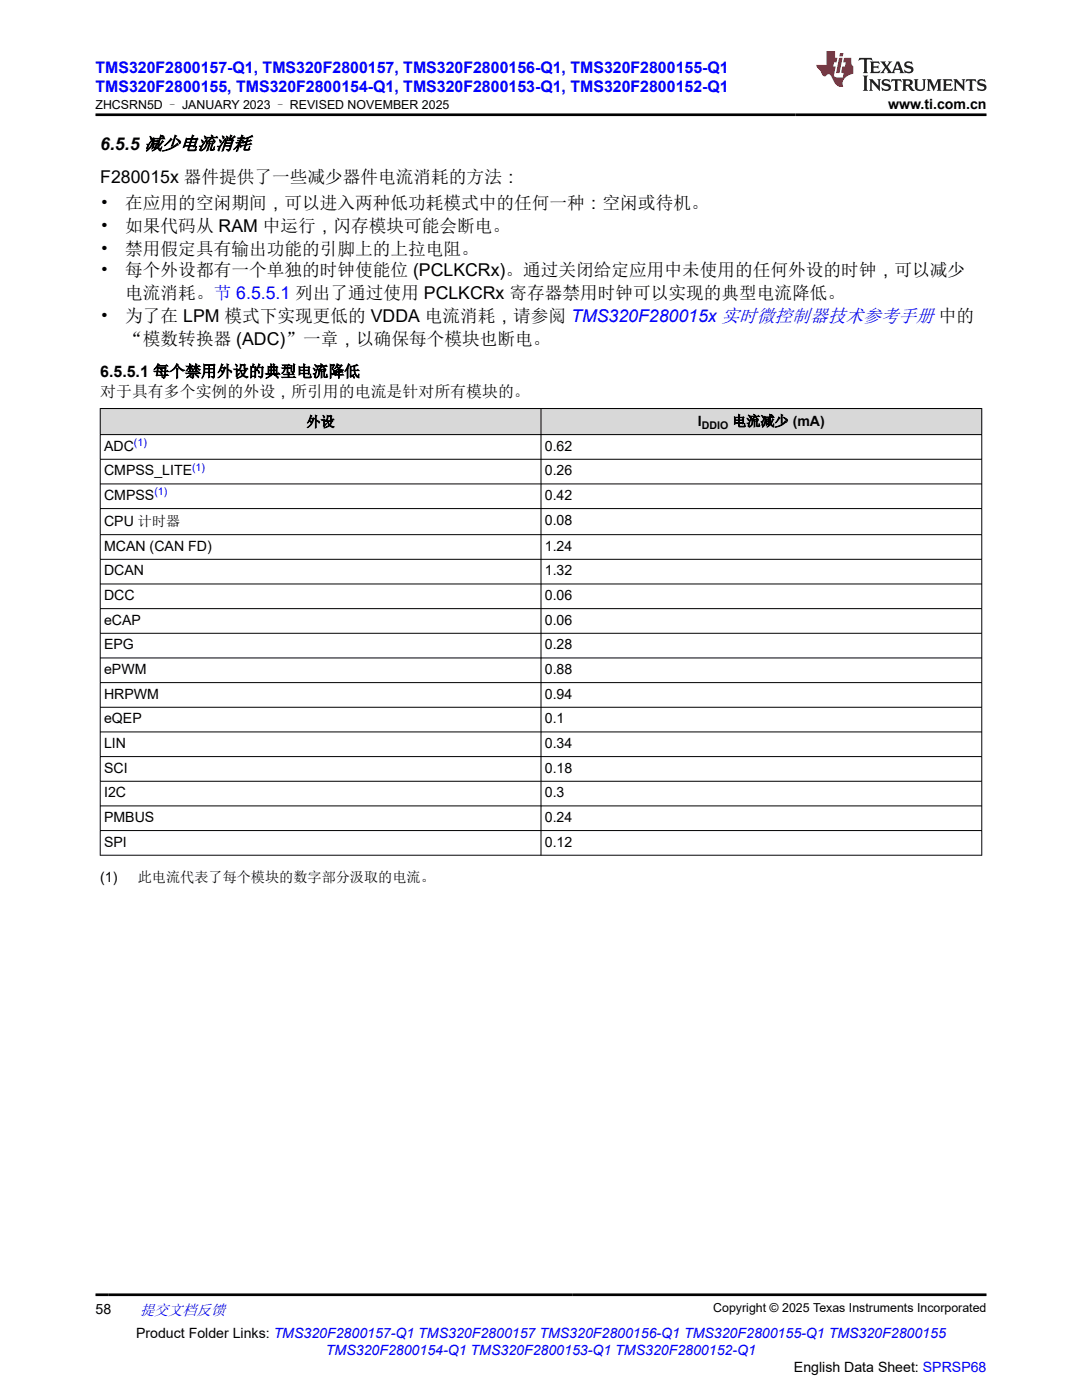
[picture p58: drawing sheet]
<svg xmlns="http://www.w3.org/2000/svg" width="216mm" height="279mm" viewBox="0 0 216 279" stroke-linecap="round" stroke-linejoin="round" font-family="sans-serif">
<defs><g id="words">
<g font-size="3.5">
<text x="20" y="29.8">6.5.5 减少电流消耗</text>
<text x="20" y="36.5">F280015x 器件提供了一些减少器件电流消耗的方法：</text>
<text x="20" y="41.7">•</text>
<text x="25" y="41.7">在应用的空闲期间，可以进入两种低功耗模式中的任何一种：空闲或待机。</text>
<text x="20" y="46.3">•</text>
<text x="25" y="46.3">如果代码从 RAM 中运行，闪存模块可能会断电。</text>
<text x="20" y="50.8">•</text>
<text x="25" y="50.8">禁用假定具有输出功能的引脚上的上拉电阻。</text>
<text x="20" y="55.1">•</text>
<text x="25" y="55.1">每个外设都有一个单独的时钟使能位 (PCLKCRx)。通过关闭给定应用中未使用的任何外设的时钟，可以减少</text>
<text x="25" y="59.7">电流消耗。节 6.5.5.1 列出了通过使用 PCLKCRx 寄存器禁用时钟可以实现的典型电流降低。</text>
<text x="20" y="64.2">•</text>
<text x="25" y="64.2">为了在 LPM 模式下实现更低的 VDDA 电流消耗，请参阅 TMS320F280015x 实时微控制器技术参考手册 中的</text>
<text x="25" y="68.8">“模数转换器 (ADC)”一章，以确保每个模块也断电。</text>
</g>
<g font-size="3.2" fill="#00f">
<text x="19" y="14.5">TMS320F2800157-Q1, TMS320F2800157, TMS320F2800156-Q1, TMS320F2800155-Q1</text>
<text x="19" y="18.3">TMS320F2800155, TMS320F2800154-Q1, TMS320F2800153-Q1, TMS320F2800152-Q1</text>
</g>
<g font-size="3.2">
<text x="20" y="75.2">6.5.5.1 每个禁用外设的典型电流降低</text>
<text x="20" y="79.3">对于具有多个实例的外设，所引用的电流是针对所有模块的。</text>
</g>
<text font-size="3" fill="#00f" x="27.9" y="262.4">提交文档反馈</text>
<g font-size="2.8">
<text x="177.2" y="21.7">www.ti.com.cn</text>
<text x="20.8" y="89.9">ADC</text>
<text x="61.2" y="85.1">外设</text>
<text x="108.7" y="89.9">0.62</text>
<text x="139.2" y="85">I</text>
<text x="146.1" y="85">电流减少 (mA)</text>
<text x="20.8" y="94.8">CMPSS_LITE</text>
<text x="108.7" y="94.8">0.26</text>
<text x="20.8" y="99.8">CMPSS</text>
<text x="108.7" y="99.8">0.42</text>
<text x="20.8" y="105">CPU 计时器</text>
<text x="108.7" y="104.8">0.08</text>
<text x="20.8" y="109.9">MCAN (CAN FD)</text>
<text x="108.7" y="109.9">1.24</text>
<text x="20.8" y="114.8">DCAN</text>
<text x="20.8" y="119.7">DCC</text>
<text x="108.7" y="114.8">1.32</text>
<text x="108.7" y="119.7">0.06</text>
<text x="20.8" y="124.7">eCAP</text>
<text x="108.7" y="124.7">0.06</text>
<text x="20.8" y="129.6">EPG</text>
<text x="108.7" y="129.6">0.28</text>
<text x="20.8" y="134.5">ePWM</text>
<text x="108.7" y="134.5">0.88</text>
<text x="20.8" y="139.4">HRPWM</text>
<text x="108.7" y="139.4">0.94</text>
<text x="20.8" y="144.3">eQEP</text>
<text x="20.8" y="149.3">LIN</text>
<text x="108.7" y="144.3">0.1</text>
<text x="108.7" y="149.3">0.34</text>
<text x="20.8" y="154.2">SCI</text>
<text x="108.7" y="154.2">0.18</text>
<text x="20.8" y="159.1">I2C</text>
<text x="108.7" y="159.1">0.3</text>
<text x="20.8" y="164">PMBUS</text>
<text x="108.7" y="164">0.24</text>
<text x="20.8" y="168.9">SPI</text>
<text x="108.7" y="168.9">0.12</text>
<text x="20" y="176">(1)</text>
<text x="27.5" y="176">此电流代表了每个模块的数字部分汲取的电流。</text>
<text x="19" y="262.1">58</text>
<text x="27.2" y="266.9">Product Folder Links: TMS320F2800157-Q1 TMS320F2800157 TMS320F2800156-Q1 TMS320F2800155-Q1 TMS320F2800155</text>
<text x="158.4" y="273.7">English Data Sheet: SPRSP68</text>
</g>
<text font-size="2.8" fill="#00f" x="65" y="270.3">TMS320F2800154-Q1 TMS320F2800153-Q1 TMS320F2800152-Q1</text>
<g font-size="2.5">
<text x="19.1" y="21.8">ZHCSRN5D – JANUARY 2023 – REVISED NOVEMBER 2025</text>
<text x="142.3" y="261.8">Copyright © 2025 Texas Instruments Incorporated</text>
</g>
<g font-size="2.1" fill="#00f">
<text x="26.7" y="89">(1)</text>
<text x="38.3" y="93.9">(1)</text>
<text x="30.8" y="98.8">(1)</text>
</g>
<text font-size="2.1" x="140" y="85.6">DDIO</text>
</g></defs>
<g fill="#d8d8d8">
<path d="M20 81.5h175.9v5.2h-175.9z" fill-rule="evenodd"/>
<path d="M20.1 81.6h87.8v5.1h-87.8z" fill-rule="evenodd"/>
<path d="M108 81.6h87.8v5.1h-87.8z" fill-rule="evenodd"/>
</g>
<g fill="none" stroke="#000" stroke-width=".2">
<path d="M19.9 81.5h176.1M19.9 86.7h176.1M19.9 91.7h176.1M19.9 96.6h176.1M20 81.5v89.2M107.9 81.5v89.2M195.9 81.5v89.2M19.9 101.5h176.1M19.9 106.7h176.1M19.9 111.6h176.1M19.9 116.5h176.1M19.9 121.5h176.1"/>
<path d="M19.9 126.4h176.1M19.9 131.3h176.1M19.9 136.2h176.1M19.9 141.2h176.1M19.9 146.1h176.1M19.9 151h176.1M19.9 155.9h176.1M19.9 160.8h176.1M19.9 165.8h176.1M19.9 170.7h176.1"/>
</g>
<path d="M171.5 11.6l-.2 .5 .5-.2h.6v.1v2.2l-.2 .4h1l-.2-.4v-2.2v-.1h.5l.6 .2-.2-.5zM173.6 12.3l.2 .4v1.5l-.2 .4h1.9l.1-.6a1.08 1.08 0 0 1-1.3 .2v-.7h.6l.4 .2v-.7l-.4 .2h-.6v-.5l.2-.2a1 1 0 0 1 1 .3l-.1-.5zM175.7 12.3l.9 1.1-1 1.2h.9l-.2-.2 .5-.8 .4 .8-.2 .2h1.6l-.2-.2 .2-.5h.9l.1 .5-.1 .2h.9l-.2-.3-.8-2h-.5l-.9 2.2-.9-1.1 .9-1.1h-.8l.2 .2-.4 .6-.4-.6 .2-.2zM179 12.7l.4 1h-.7zM180.7 12.4a.65 .65 0 0 0-.2 .7 .65 .65 0 0 0 .6 .5l.6 .1 .1 .3a.79 .79 0 0 1-.7 .4 .79 .79 0 0 1-.7-.5l.1 .7 .2-.1a.93 .93 0 0 0 1.1 .1 .93 .93 0 0 0 .4-1 1.46 1.46 0 0 0-1.2-.6l-.1-.3a1.09 1.09 0 0 1 1.2 .2l-.2-.6-.1 .1-.5-.2zM172.2 15.1l.2 .4v2.2l-.2 .4h1l-.2-.4v-2.2l.2-.4zM173.4 15.8l.2 .4v1.5l-.2 .4h.8l-.3-.4 .1-1.3 1.6 1.8v-2l.2-.4h-.7l.1 .2 .1 1.1-1.2-1.3zM176.2 15.9a.65 .65 0 0 0-.2 .8 .65 .65 0 0 0 .6 .4l.6 .2 .1 .2a.79 .79 0 0 1-.7 .4 .79 .79 0 0 1-.7-.5l.1 .7 .2-.1a.93 .93 0 0 0 1.1 .1 .93 .93 0 0 0 .4-.9 1.46 1.46 0 0 0-1.2-.6l-.1-.4a1.09 1.09 0 0 1 1.2 .2l-.1-.6-.2 .1-.5-.1zM177.9 15.8l-.1 .6a.63 .63 0 0 1 .8-.3v1.6l-.3 .4h1l-.2-.4v-1.6a.66 .66 0 0 1 .8 .3l-.1-.6zM180 15.8l.2 .4v1.5l-.2 .4h1l-.2-.2-.1-.7h.5l.1 .2a.79 .79 0 0 0 1.2 .6l-1-.9a.61 .61 0 0 0 .6-.6 .61 .61 0 0 0-.5-.7zM180.8 16.1h.1a.47 .47 0 0 1 .5 .1 .47 .47 0 0 1 .1 .5l-.1 .1-.7 .1zM182.3 15.8l.2 .2a2.27 2.27 0 0 0 .4 2 1.04 1.04 0 0 0 1.7-.7v-1.3l.2-.2h-.8l.2 .4v1.1a.6 .6 0 0 1-.6 .6 .6 .6 0 0 1-.6-.6v-1.1l.3-.4zM184.9 15.8l.2 .4v1.5l-.2 .4h.8l-.3-.4v-1.4l.9 1.9 .9-1.9v1.4l-.3 .4h1l-.2-.4v-1.5l.2-.4h-.8l-.7 1.5-.6-1.5zM188.1 15.8l.2 .4v1.5l-.2 .4h1.9l.1-.6a1.09 1.09 0 0 1-1.3 .2v-.7h.6l.4 .2v-.6l-.4 .2h-.6v-.6l.2-.1a1.01 1.01 0 0 1 1 .3l-.1-.6zM190.2 15.8l.3 .4v1.5l-.3 .4h.8l-.2-.4v-1.3l1.6 1.8v-2l.2-.4h-.7l.2 .2v1.1l-1.2-1.3zM192.8 15.8l-.1 .6a.63 .63 0 0 1 .8-.3v1.6l-.3 .4h1l-.2-.4v-1.6a.66 .66 0 0 1 .8 .3l-.1-.6zM195.2 15.9a.65 .65 0 0 0-.2 .8 .65 .65 0 0 0 .6 .4l.6 .2 .2 .2a.79 .79 0 0 1-.7 .4 .79 .79 0 0 1-.7-.5l.1 .7 .2-.1a.93 .93 0 0 0 1 .1 .93 .93 0 0 0 .5-.9 1.46 1.46 0 0 0-1.3-.6v-.4a1.09 1.09 0 0 1 1.2 .2l-.2-.6-.2 .1-.5-.1z" fill="#231f20"/>
<path d="M164.9 10.2v2.8h-2l.1 .3 .8 1a.95 .95 0 0 0 1 .9 .59 .59 0 0 1 .5-.4 .59 .59 0 0 1 .5 .4l.4 .7a1.59 1.59 0 0 0 2.1 1.4 1.61 1.61 0 0 1 1-2.3l1-.3-.1-1.5a1.59 1.59 0 0 1-.3-1.7h-1.5l-.2 .9h.6l-.2 .9h-.5l-.2 1v.2l.4 .1-.1 .9h-.7a.73 .73 0 0 1-1-.7l.3-1.5h-.5l.1-.9h.5l.2-.9h-.5v-1.3zM167.4 11.5l-.6 3.1h.7l.6-3.1zM167.6 10.6l-.1 .6h.7l.1-.6z" fill="#ed1c24"/>
<path d="M19 22.9h177.8M19 258.4h177.8" fill="none" stroke="#000" stroke-width=".53"/>
<use href="#words"/>
</svg>
